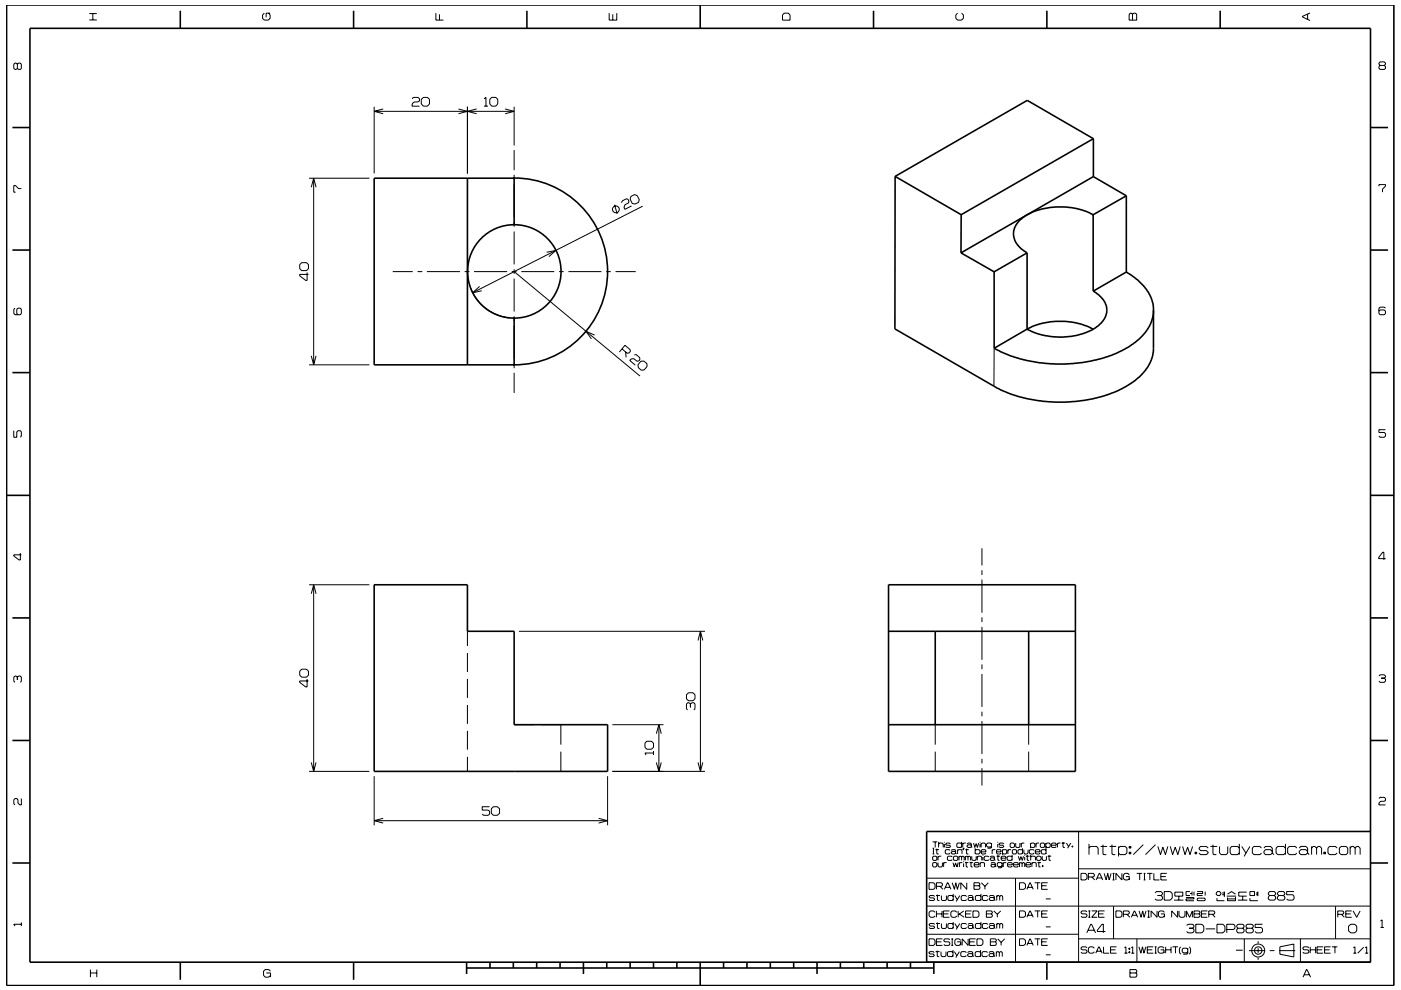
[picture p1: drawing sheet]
<svg xmlns="http://www.w3.org/2000/svg" width="297mm" height="210mm" viewBox="0 0 297 210" stroke-linecap="round" stroke-linejoin="round" font-family="sans-serif">
<g fill="none" stroke="#000" stroke-width=".21">
<path d="M3.7 13.6l-.3-.2h-.2l-.3 .2v.9l.3 .2 .5-.2M3.7 13.6l.2-.2h.4l.2 .2v.9l-.2 .2h-.4l-.2-.2M3.7 13.6v.9M18.9 4.2h1.6M18.9 2.9h1.6M19.7 2.9v1.3M56 2.8l-.3 .4v.7l.3 .4h.9l.4-.4v-.7l-.4-.4M57.3 2.8h-.9v.9M92.4 2.8v1.5h1.6M93.2 3v1.3M129.2 2.8v1.5h1.6v-1.5M129.9 3v1.3"/>
<path d="M166.3 2.8h.8l.4 .4v1.1h-1.6v-1.1zM203 2.8l-.4 .4v.7l.4 .4h.9l.4-.4v-.7l-.4-.4M239.6 2.8h.3l.2 .2 .3-.2h.3l.3 .2v1.3h-1.6v-1.3zM240.1 3v1.3M277.2 3v1.1M277.7 2.7l-1.6 .8v.1l1.6 .8M292.6 13.9l-.2-.3v-.2l.2-.3h.9l.2 .3v.2l-.2 .3M292.6 13.9l-.2 .2v.4l.2 .2h.9l.2-.2v-.4l-.2-.2M292.6 13.9h.9M65.5 37.8h12.8M66 39.7l.5-1.9 .5 1.9M66.5 37.8v39.6"/>
<path d="M79.3 22.6v14.2M81.2 23.1l-1.9 .5 1.9 .5M87.4 21l.3-.3h.9l.3 .3v.4l-.3 .2h-.8l-.4 .5v.4h1.5M89.3 21.1l.5-.4h.8l.5 .4v1l-.5 .4h-.8l-.5-.4zM97.2 23.1l1.9 .5-1.9 .5M99.1 22.6v14.2M101 23.1l-1.9 .5 1.9 .5M102.6 22.5h.9M102.6 20.9l.4-.2v1.8M103.8 21.1l.5-.4h.8l.4 .4v1l-.4 .4h-.8l-.5-.4zM107.1 23.1l1.9 .5-1.9 .5M109 23.6h-29.7"/>
<path d="M109 22.6v8.3M109 31.8v4.3M109 37.1v1M109 39.1v7M292.4 39.5v-.3h1.3v.3l-.6 .6v.7M4.5 40h-.6l-.6-.6h-.4v1.4h.4M64 55.7h1l.4 .4v.9l-.4 .4h-1l-.5-.4v-.9zM65.1 57.8v1.7h-.3l-1.3-1v-.3h1.9M83.3 57.6h4.2M88.5 57.6h1M90.5 57.6h7M98.5 57.6h1"/>
<path d="M99.1 57.6h.1M100.5 57.6h7M108.5 57.6h1M109 57.6l26.7 22.1M109 47.1v1M109 49.1v7M109 57.1v1M109 59.1v7M110.5 57.6h7M115.9 53.5l1.9-.4-1.4 1.3M118.5 57.6h1M120.5 57.6h7"/>
<path d="M128.5 57.6h1M130.3 43.4l.6 2M130.5 57.6h4.3M130.9 45v.1M131.8 43l.1-.4 .9-.4 .4 .1 .1 .4v.3l-.8 .4-.2 .6 .2 .4 1.4-.7M133.8 41.7l.7-.4 .6 .2 .4 .8-.1 .6-.8 .4-.6-.2-.4-.9zM136.3 43.7l-36.1 18.4M3.2 65.4l-.3 .2v.9l.3 .3h1.1l.2-.3v-.9l-.2-.2h-.5l-.2 .2v.9l.2 .3M65.5 77.4h12.8M66 75.5l.5 1.9 .5-1.9M99.8 61.2a9.9 9.9 0 0 0 8.2 6.2M101.7 60.7l-1.5 1.4 1.9-.4"/>
<path d="M109 67.1v1M109 69.1v7M109 77.1v1M109 79.1v4.2M126.1 71.1l-1.9-.8 1.2 1.6M131.9 74l1.1 .9h.4l.2-.4v-.3l-1.1-1-1.2 1.5M132.6 74.6l.2 1.2M134.5 75.3l.4-.1 .7 .7 .1 .4-.3 .3h-.4l-.6-.5-.6 .1-.3 .2 1.2 1.1M135.9 76.6h.6l.7 .5v.6l-.6 .8h-.6l-.7-.5v-.6zM210.8 73.9l-.1 8M293.7 65.4l-.2-.3h-.9l-.2 .3v1.1l.2 .3h.9l.2-.3v-.5l-.2-.3h-.9l-.2 .3M2.9 91.3v1.4h.7v-1.1l.2-.3h.5l.2 .3v.9l-.2 .2"/>
<path d="M293.7 91.1h-1.3v.6h1.1l.2 .3v.5l-.2 .2h-.9l-.2-.2M4.3 117.3v1.5h-.2l-1.2-.9v-.2h1.6M208.2 116.3v3.6M293.8 118.5h-1.5v-.3l.9-1.1h.2v1.6M65.5 124h12.8M66 125.9l.5-1.9 .5 1.9M66.5 124v39.6M99.1 133.9v3.1M99.1 138.5v4M110 133.9h39.5M148 135.8l.5-1.9 .5 1.9M148.5 133.9v29.7"/>
<path d="M208.2 120.9v1.1M208.2 122.9v7.1M208.2 130.9v1M208.2 133v7M3.7 143.6l-.3-.2h-.2l-.3 .2v.9l.3 .2M3.7 143.6l.2-.2h.4l.2 .2v.9l-.2 .2M3.7 143.6v.6M64 141.9h1l.4 .5v.8l-.4 .4h-1l-.5-.4v-.8zM65.1 144v1.7h-.3l-1.3-1v-.3h1.9M99.1 144v4M99.1 149.5v4M99.1 155v4"/>
<path d="M109 153.7h4.2M114.7 153.7h4.2v4.2M118.9 159.4v4.2M129.8 153.7h10.9M137.1 157.2h1l.5 .4v.9l-.5 .4h-1l-.4-.4v-.9zM138.6 159.7h-1.9l.3 .4M138.6 159.3v.8M139.1 155.6l.6-1.9 .5 1.9M139.7 153.7v9.9M145.5 147.4l.5-.5h.9l.5 .5v.8l-.5 .4h-.9l-.5-.4zM146.4 149.3l.3-.2h.4l.3 .2v1l-.3 .3M146.4 149.3l-.3-.2h-.3l-.3 .2v1l.3 .3"/>
<path d="M146.4 149.3v.7M198.3 153.7v4.2M198.3 159.4v4.2M208.2 140.9v1M208.2 143v6.9M208.2 151v.9M208.2 152.9v7M218.1 153.7v4.2M218.1 159.4v4.2M292.4 143.4l.2-.3h.9l.2 .3v.2l-.2 .2M292.9 143.8h.6M293.5 143.8l.2 .3v.4l-.2 .2h-.9l-.2-.2"/>
<path d="M4.5 169.4v1.3h-.3l-.4-.4v-.7l-.2-.2h-.4l-.3 .2v.9l.3 .2M65.5 163.6h12.8M66 161.7l.5 1.9 .5-1.9M79.3 164.6v10.4M79.3 174.1h49.5M81.2 173.6l-1.9 .5 1.9 .5M99.1 160.5v3.1M103.8 171.1h-1.6v.7h1.3l.3 .3v.6l-.3 .2h-1l-.3-.2M104.2 171.5l.4-.4h.8l.5 .4v1l-.5 .4h-.8l-.4-.4zM126.9 173.6l1.9 .5-1.9 .5M128.8 164.6v10.4M129.8 163.6h19.7"/>
<path d="M139.1 161.7l.6 1.9 .5-1.9M148 161.7l.5 1.9 .5-1.9M197.7 178.6h1M197.7 179.9h.4M197.9 179.9v1.2M198.3 178.6v1.1M198.6 180v1.1h.4M199 179l.2-.2h.6l.2 .2v.7M199 178.6v1.1M200.2 178.6v.1M200.2 179v.7M201.5 179l-.2-.2h-.6l-.2 .3 .2 .2h.6l.2 .3-.2 .1h-.6l-.2-.1"/>
<path d="M203.9 179l-.2-.2h-.7l-.1 .2v.6l.1 .1h.7l.2-.1M203.9 178.6v1.1M204.1 178.8v.9M204.2 179.9h.2l-.2 .4zM204.3 179.9l-.1 .4M204.8 178.8h-.5l-.2 .2M204.9 180v1.1h.4M205 179l.2-.2h.6l.2 .2v.6M206 179.4l-.2-.2h-.6l-.2 .2 .2 .3h.6l.2-.1M206 179.6l.1 .1M206.4 178.8l.3 .9 .3-.8 .2 .8 .3-.9M206.8 179.9v1.2"/>
<path d="M207.8 178.6v.1M207.8 179v.7M208 179l.2-.2h.5l.3 .2v.7M208 178.8v.9M208.2 160.9v1M208.2 162.9v3.7M210.2 179l-.2-.2h-.6l-.2 .2v.4l.2 .3h.6l.2-.3M210.2 178.8v.9l-.2 .2h-.6M211.5 178.6v.1M211.5 179v.7M212.8 179l-.2-.2h-.6l-.2 .3 .2 .2h.6l.2 .3-.2 .1h-.6l-.2-.1M214.3 178.8h.6l.2 .2v.6l-.2 .1h-.6l-.1-.1v-.6z"/>
<path d="M215.3 178.8v.8l.2 .1h.6l.1-.1v-.8M216.5 178.8v.9M216.8 179.9v1.2M217.2 178.8h-.5l-.2 .2M218.5 179l.2-.2h.5l.2 .2v.6l-.2 .1h-.5l-.2-.1M218.5 178.8v1.1M219.7 178.8v.9M220.3 178.8h-.5l-.1 .2M220.6 179l.2-.2h.5l.2 .2v.6l-.2 .1h-.5l-.2-.1zM221.7 179l.3-.2h.5l.2 .2v.6l-.2 .1h-.5l-.3-.1M221.7 178.8v1.1M221.8 179.9v1.2"/>
<path d="M222.9 179.3h1l-.1-.5h-.7l-.2 .2v.6l.2 .1h.7l.1-.1M224.2 178.8v.9M224.8 178.8h-.4l-.2 .2M225.1 178.8h.7M225.4 178.6v1.1h.4M226.1 178.8l.5 .8M227 178.8l-.6 1.1M227.3 179.4h.2v.3h-.2zM227.4 179.4v.3M228.7 176.4v27.7M230.9 179.9l.3-.4h1.3l.3 .4v1.4M230.9 179v2.3"/>
<path d="M233.3 179.5h1.4M233.8 179.2v1.9l.2 .2h.6M235.2 179.5h1.4M235.8 179.2v1.9l.2 .2h.5M237.1 179.9l.4-.4h1l.4 .4v1l-.4 .4h-1l-.4-.4M237.1 179.5v2.1M239.4 179.5h.4v.4h-.4zM239.6 179.5v.4M242.4 179.2l-2.1 2.1M245 179.2l-2.1 2.1M245.5 179.5l.5 1.8 .5-1.6 .6 1.6 .5-1.8M248.1 179.5l.5 1.8 .6-1.6 .5 1.6 .5-1.8"/>
<path d="M250.7 179.5l.5 1.8 .6-1.6 .5 1.6 .6-1.8M256.2 179.9l-.4-.4h-1.2l-.4 .4 .4 .5h1.2l.4 .5-.4 .4h-1.2l-.4-.4M256.6 179.5h1.5M257.2 179.2v1.9l.1 .2h.6M258.6 179.5v1.4l.3 .4h1.1l.3-.4v-1.4M262.8 179.9l-.4-.4h-1.2l-.4 .4v1l.4 .4h1.2l.4-.4M262.8 179v2.3M263.3 179.5l.9 1.4M265 179.5l-1.2 2.1M267.5 179.9l-.4-.4h-1.2l-.4 .4v1l.4 .4h1.2l.4-.4M268 179.9l.3-.4h1.1l.3 .4v1M272.5 179.9l-.3-.4h-1.3l-.3 .4v1l.3 .4h1.3l.3-.4"/>
<path d="M272.5 179v2.3M274.9 179.9l-.3-.4h-1.2l-.4 .4v1l.4 .4h1.2l.3-.4M275.5 179.9l.3-.4h1.1l.3 .4v1M278.1 179.9l.3-.4h.4l.3 .4M278.1 179.5v1.8M279.1 179.9l.4-.4h.3l.4 .4v1.4M279.1 179.9v1.4M283.5 179.9l-.4-.4h-1.2l-.3 .4v1l.3 .4h1.2l.4-.4M284 179.9l.3-.4h1.1l.3 .4v1l-.3 .4h-1.1l-.3-.4zM286.3 179.9l.3-.4h.3l.4 .4M286.3 179.5v1.8M287.3 179.9l.4-.4h.3l.4 .4v1.4"/>
<path d="M287.3 179.9v1.4M292.4 169.4l.2-.3h.9l.2 .3v.3l-.2 .3h-.8l-.3 .3v.4h1.3M4.5 195.7v.7M4.5 196h-1.6l.3 .4M196.5 198.2h32.2M196.5 192.2h94.1M196.6 186.3h32.1M197 199.1h.9l.3 .4v.7l-.3 .3h-.9zM197 187.2h.9l.3 .4v.7l-.3 .3h-.9zM197.7 181.1h.4M197.7 181.8l.2-.2h.6l.1 .2v.5l-.1 .2h-.6l-.2-.2zM197.7 183.1l.2-.1h.6l.1 .1v.6l-.1 .2h-.6l-.2-.2z"/>
<path d="M198.2 190.2l-.2-.3h-.8l-.2 .3 .2 .3h.8l.2 .3-.2 .2h-.8l-.2-.2M198.2 196.1l-.2-.2h-.8l-.2 .2 .2 .3h.8l.2 .2-.2 .3h-.8l-.2-.2M198.2 193.5l-.2-.3h-.7l-.3 .3v.8l.3 .3h.7l.2-.3M198.3 180.2h.8M198.5 189.9h.8M198.5 195.9h.8M198.5 188h1.1l.2-.2v-.4l-.2-.2h-1.1v1.4M198.5 199.8h1.1M198.5 193.2v1.4M198.5 193.8h1.2M198.7 189.7v1.2l.5 .1M198.7 195.7v1.1l.5 .1"/>
<path d="M198.9 183v.7l.2 .2h.5l.2-.2v-.7M198.9 181.6v.9M199.3 188l.6 .6M199.6 181.6h-.5l-.2 .2M199.6 189.9v.9l.2 .2h.6l.3-.2v-.9M199.6 195.9v.8l.2 .2h.6l.3-.2v-.8M199.7 193.2v1.4M199.8 199.1h-1.3v1.4h1.3M200 193.8h1.1M200.1 183v.9M200.2 188.6l.7-1.4h.1l.6 1.4M200.4 188.2h1"/>
<path d="M200.7 183h-.5l-.1 .1M201.3 193.2h-1.3v1.4h1.3M201.4 199.3l-.2-.2h-.9l-.2 .5 .2 .2h.9l.2 .2v.3l-.2 .2h-.9l-.2-.2M201.4 180.4l-.1-.2h-.7l-.2 .2v.5l.2 .2h.7l.1-.2M201.7 180.4l.2-.2h.5l.2 .2v.5M201.7 199.1h.4M201.9 199.1v1.4M201.9 187.2l.5 1.4 .2-1.4 .4 1.4 .4-1.4M201.9 181.8l-.2-.2h-.7l-.1 .2v.5l.1 .2h.7l.2-.2M202.1 183l.2 .9 .3-.9 .3 .9 .3-.9M202.1 190.2l-.2-.3h-.7l-.2 .3v.6l.2 .2h.7l.2-.2M202.1 196.1l-.2-.2h-.7l-.2 .2v.6l.2 .2h.7l.2-.2"/>
<path d="M202.1 189.6v1.4M202.1 195.6v1.3M202.1 181.8l.2-.2h.6l.2 .2v.5l-.2 .2h-.6l-.2-.2zM202.4 189.9l.5 .9M202.4 195.9l.5 .8M202.6 180.8l-.2-.2h-.5l-.2 .2 .2 .3h.5l.2-.2M202.6 180.9l.2 .2M202.9 193.5l-.3-.3h-.7l-.3 .3v.8l.3 .3h.7l.3-.3M202.9 199.8h.8v.7M203 180.4l.2-.2h.6l.2 .2v.7M203 180.2v.9M203.2 193.2v1.4"/>
<path d="M203.3 181.8l.2-.2 .4 .2M203.3 181.6v.9M203.4 193.8l1 .8M203.4 183v.9M203.5 189.9l-.8 1.3M203.5 195.9l-.8 1.2M203.7 199.5l-.3-.4h-.7l-.3 .4v.7l.3 .3h.7l.3-.3M203.9 181.8v.7M203.9 181.8l.1-.2 .4 .2v.7M204 183h-.4l-.2 .1M204.3 182.7v.2M204.3 183.1v.8"/>
<path d="M204.3 193.2l-1.1 .8M204.6 183h.7M204.7 180.2h.7M204.7 181.6v.9M204.7 181.8l.1-.2 .4 .2M204.7 193.8h1.1M204.8 182.8v1l.4 .1M204.9 190.2l-.2-.3h-.7l-.2 .3v.6l.2 .2h.7l.2-.2M204.9 196.1l-.2-.2h-.7l-.2 .2v.6l.2 .2h.7l.2-.2M205 187.2v1.4l-1.3-1.4v1.4M205.2 190.2l.2-.3h.7l.2 .3v.6M205.2 196.1l.2-.2h.7l.2 .2v.6"/>
<path d="M205.2 181.8v.7M205.2 181.8l.2-.2 .4 .2v.7M205.3 199.1v1.4l-1.3-1.4v1.4M205.6 183h.7M205.6 199.8h1M205.9 182.8v1l.3 .1M206 193.2h-1.3v1.4h1.3M206 181.6v.7l.2 .2h.6l.2-.2v-.7M206.3 193.2h1l.3 .3v.8l-.3 .3h-1zM206.3 190.6l-.2-.2h-.7l-.2 .2 .2 .4h.7l.2-.2M206.3 196.5l-.2-.2h-.7l-.2 .2 .2 .4h.7l.2-.2M206.3 190.8l.2 .2"/>
<path d="M206.3 196.7l.2 .2M206.5 187.2h1.1l.2 .2-.2 .5 .2 .2v.3l-.2 .2h-1.1zM206.5 187.9h1.1M206.5 183.4h1.1l-.2-.4h-.7l-.2 .1v.6l.2 .2h.7l.2-.2M206.8 180.4l.1-.2h.7l.2 .2v.5l-.2 .2h-.7l-.1-.2M206.8 199.1h-1.2v1.4h1.2M207.1 199.1h1l.3 .4v.7l-.3 .3h-1zM207.2 181.8l.2-.2h.5l.2 .2v.7M207.2 181.6v.9M207.8 183.1l.2-.1h.6l.1 .1v.8M207.8 183v.9M208 190.2l-.2-.3h-.8l-.2 .3v.6l.2 .2h.8l.2-.2"/>
<path d="M208 196.1l-.2-.2h-.8l-.2 .2v.6l.2 .2h.8l.2-.2M208 189.6v1.4M208 195.6v1.3M208 180.7h1v-.3l-.2-.2h-.6l-.2 .2v.5l.2 .2h.6l.2-.2M208.1 187.2l.7 .8M208.4 181.3v.2M208.4 181.8v.7M208.8 188v.6M209.1 193.2h1.1l.2 .2-.2 .4 .2 .2v.3l-.2 .3h-1.1zM209.1 193.8h1.1M209.5 190.2l-.3-.3h-.7l-.2 .3v.6l.2 .2h.7l.3-.2M209.5 196.1l-.3-.2h-.7l-.2 .2v.6l.2 .2h.7l.3-.2"/>
<path d="M209.5 187.2l-.7 .8M209.7 181.8l-.2-.2h-.7l-.1 .2v.5l.1 .2h.7l.2-.2M209.7 190.2l.3-.3h.6l.2 .3v.6M209.7 196.1l.3-.2h.6l.2 .2v.6M209.9 181.8l.2-.2h.5l.3 .2v.5M210 199.1h1l.2 .2-.2 .5 .2 .2v.3l-.2 .2h-1zM210 199.8h1M210.1 183.1l.2-.1h.5l.2 .1v.6M210.4 180.2v.9M210.7 193.2l.8 .7M210.8 190.6l-.2-.2h-.6l-.3 .2v.2l.3 .2h.6l.2-.2M210.8 196.5l-.2-.2h-.6l-.3 .2v.2l.3 .2h.6l.2-.2"/>
<path d="M210.8 190.8l.2 .2M210.8 196.7l.2 .2M210.9 182.2l-.3-.3h-.5l-.2 .3 .2 .3h.5l.3-.2M210.9 182.3l.1 .2M211 183.5l-.2-.2h-.5l-.2 .2 .2 .4h.5l.2-.2M211 183.7l.2 .2M211 180.2h-.4l-.2 .2M211.3 181.6h.7M211.3 180.7h1l-.2-.5h-.6l-.2 .2v.5l.2 .2h.6l.2-.2M211.3 190.2l.2-.3 .5 .3M211.3 189.9v1.1M211.3 195.9v1"/>
<path d="M211.3 196.1l.2-.2 .5 .2M211.5 193.9v.7M211.5 199.1l.8 .8M211.6 181.4v1l.3 .1M212 190.2l.2-.3 .4 .3v.8M212 190.2v.8M212 196.1v.8M212 196.1l.2-.2 .4 .2v.8M212.2 193.2l-.7 .7M212.3 182h1v-.2l-.2-.2h-.6l-.2 .2v.5l.2 .2h.6l.2-.2M212.3 199.9v.6M212.5 183.1l-.2-.1h-.7l-.2 .1v.5l.2 .2h.7l.2-.2"/>
<path d="M212.5 183v.9l-.2 .2h-.7M212.6 180.4l.1-.2h.6l.1 .2v.5l-.1 .2h-.6l-.1-.2M212.6 180.2v1.1M212.7 183v.9M213 199.1l-.7 .8M213.4 183h-.5l-.2 .1M213.6 183.4h1l-.1-.4h-.7l-.2 .1v.6l.2 .2h.7l.1-.2M213.7 180.2v.9M214.4 180.2h-.5l-.2 .2M214.6 181.8l-.2-.2h-.7l-.2 .2v.5l.2 .2h.7l.2-.2M214.6 181.3v1.2M214.6 180.4l.2-.2h.5l.2 .2v.5l-.2 .2h-.5l-.2-.2z"/>
<path d="M214.9 183.4h1l-.2-.4h-.6l-.2 .1v.6l.2 .2h.6l.2-.2M215.3 186.3v17.8M215.9 181.6l.3 .9 .2-.8 .3 .8 .3-.9M216.2 183v.9M216.2 183.1l.2-.1 .3 .1M216.2 199.1h.9l.3 .4v.7l-.3 .3h-.9zM216.2 187.2h.9l.3 .4v.7l-.3 .3h-.9zM216.2 193.2h.9l.3 .3v.8l-.3 .3h-.9zM216.7 183.1l.2-.1 .4 .1v.8M216.7 183.1v.8M216.8 180.4l-.2-.2h-.6l-.2 .2v.5l.2 .2h.6l.2-.2M217.1 180.2v.7l.2 .2h.5l.2-.2v-.7"/>
<path d="M217.3 181.3v.2M217.3 181.8v.7M217.5 183.4h1l-.1-.4h-.7l-.2 .1v.6l.2 .2h.7l.1-.2M217.5 181.6h.8M217.7 194.6l.7-1.4 .7 1.4M217.7 188.6l.7-1.4 .7 1.4M217.8 181.4v1l.4 .1M217.9 194.1h1M217.9 188.2h1M218.5 181.8l.2-.2h.6l.2 .2v.7M218.5 181.3v1.2M218.8 183.1l.2-.1h.5l.2 .1v.8"/>
<path d="M218.8 183v.9M219.2 180.4l-.1-.2h-.7l-.2 .2v.5l.2 .2h.7l.1-.2M219.4 199.1h1.2M219.4 193.2h1.2M219.4 187.2h1.2M219.5 180.7h1l-.2-.5h-.6l-.2 .2v.5l.2 .2h.6l.2-.2M219.8 181.8l.2-.2h.5l.2 .2v.5l-.2 .2h-.5l-.2-.2zM220 183h.7M220 187.2v1.4M220 193.2v1.4M220 199.1v1.4M220.3 182.8v1l.3 .1"/>
<path d="M220.8 199.8h1.1M220.8 193.8h1.1M220.8 187.9h1.1M221 183.6h.1v.2h-.1zM221 181.6v.7l.1 .2h.6l.2-.2v-.7M221.1 183.6v.2M221.7 196.6h1.1M221.7 190.7h1.1M221.8 180.4l-.2-.2h-.6l-.2 .2v.5l.2 .2h.6l.2-.2M222.1 199.1h-1.3v1.4h1.3M222.1 187.2h-1.3v1.4h1.3M222.1 193.2h-1.3v1.4h1.3"/>
<path d="M222.1 181.6h.8M222.4 181.4v1l.4 .1M228.7 199.1h61.9M228.7 184.3h61.9M229.2 185.2h.9l.4 .4v.7l-.4 .3h-.9zM230.4 197.9l.9-1.9h.1l.9 1.9M230.5 193.4l-.2-.2h-.9l-.2 .2 .2 .4h.9l.2 .2v.3l-.2 .3h-.9l-.2-.3M230.7 197.3h1.3M230.8 186h1l.2-.2v-.3l-.2-.3h-1v1.4M230.8 193.2h.4M230.8 194.6h.4M231 193.2v1.4"/>
<path d="M231.5 186l.6 .6M231.5 193.2h1.1l-1.1 1.4h1.1M232.4 186.6l.6-1.4h.2l.6 1.4M232.6 186.2h1M232.9 193.8h1.1M234.1 185.2l.4 1.4 .4-1.4 .3 1.4 .4-1.4M234.2 193.2h-1.3v1.4h1.3M234.4 197.6h-1.7v-.3l.9-1.3h.3v1.9M235.9 185.2h.4M235.9 186.6h.4M236.1 185.2v1.4M236.1 192.2v6.9"/>
<path d="M236.6 193.2h1l.3 .3v.8l-.3 .3h-1zM237.9 185.2v1.4l-1.3-1.4v1.4M238.2 193.9h1l.2-.2v-.3l-.2-.2h-1v1.4M238.7 185.9h.7v.7M238.9 193.9l.7 .7M239.4 180.8h.4v.3h-.4zM239.4 185.6l-.3-.4h-.6l-.3 .4v.7l.3 .3h.6l.3-.3M239.6 180.8v.3M239.9 194.6l.6-1.4 .7 1.4M240.1 194.1h.9M241 185.2h1.1M241 199.1v5"/>
<path d="M241.5 193.2l.4 1.4 .4-1.4 .3 1.4 .4-1.4M241.6 185.2v1.4M242.5 185.2h.4M242.5 186.6h.4M242.7 185.2v1.4M243.2 185.2h1.1M243.3 193.2h.5M243.3 194.6h.5M243.5 193.2v1.4M243.8 185.2v1.4M244.6 185.2v1.4h1.2M244.9 189.4l.3-.3h1l.3 .3v.2l-.3 .3"/>
<path d="M245.3 193.2v1.4l-1.2-1.4v1.4M245.4 189.9h.8M246.1 193.8h.8v.8M246.1 185.9h1.1M246.2 189.9l.3 .3v.5l-.3 .2h-1l-.3-.2M246.8 189.1h1.3l.4 .4v1l-.4 .4h-1.3zM246.9 193.5l-.4-.3h-.6l-.3 .3v.8l.3 .3h.6l.4-.3M247.4 185.2h-1.3v1.4h1.3M248.9 190.9h2M249.1 189.2h1.7v.9h-1.7zM249.7 193.2v1.4l-1.3-1.4v1.4M249.9 190.1v.8"/>
<path d="M250 193.2v1.1l.3 .3h.6l.3-.3v-1.1M251.5 190.4h1.6v.3h-1.6v.3h1.6M251.5 194.6v-1.4l.7 1.4 .6-1.4v1.4M251.6 196.3l.3-.3h1l.3 .3v.3l-.3 .3M252.1 196.9h.8M252.3 189.1h-.8v.8h.8M252.3 189.5h.4M252.7 189.1v.8M252.9 196.9l.3 .2v.5l-.3 .3h-1l-.3-.3M253.1 193.2h1.1l.2 .2-.2 .4 .2 .3v.2l-.2 .3h-1.1zM253.1 193.8h1.1M253.2 189.1v.8"/>
<path d="M253.4 180.8h.3v.3h-.3zM253.5 196h1.3l.4 .5v.9l-.4 .5h-1.3zM253.5 180.8v.3M253.8 189.1h1.2v.4h-1.2v.4h1.2M254 190.5h1.4l.1 .4-.1 .1h-1.4l-.2-.1zM254.7 193.8h1.1M255.5 189.1v.8M255.6 197h2M256 193.2h-1.3v1.4h1.3M256.3 193.9h1l.3-.2v-.3l-.3-.2h-1v1.4M257 193.9l.6 .7M258 196h1.3l.4 .5v.9l-.4 .5h-1.3z"/>
<path d="M258 190.5v.5h1.6M258.1 189.1h.5l.3 .3v.2l-.3 .3h-.5l-.2-.3v-.2zM259.1 189.4h.5M259.1 189.8h.5M259.6 189.1v1.1M260.1 190.1h2M260.1 197.1h1.4l.3-.2v-.6l-.3-.3h-1.4v1.9M260.3 190.7h1.7M260.3 190.4v.6h1.7v-.6M260.3 189.6l.8-.5 .9 .5M262.5 196.9l-.3 .2v.5l.3 .3h1l.3-.3v-.5l-.3-.2M262.5 196.9l-.3-.3v-.3l.3-.3h1l.3 .3v.3l-.3 .3"/>
<path d="M262.5 196.9h1M262.5 190.9h2M263.5 190.1v.8M263.8 199.1v5M264.3 189.2h-1.7v.9h1.7M264.5 196.9l-.3-.3v-.3l.3-.3h.9l.3 .3v.3l-.3 .3M264.5 196.9h.9M264.5 196.9l-.3 .2v.5l.3 .3h.9l.3-.3v-.5l-.3-.2M265 189.1h1v.8h-1zM265 190.5v.5h1.7M266.3 189.4h.4M266.3 189.8h.4"/>
<path d="M266.7 189.1v1M266.7 199.6v.5M267.7 196h-1.6v.7h1.3l.3 .3v.6l-.3 .3h-1l-.3-.3M269.2 189.9h1M269.2 189.9l-.3-.3v-.2l.3-.3h1l.3 .3v.2l-.3 .3M269.2 189.9l-.3 .3v.5l.3 .2h1l.3-.2v-.5l-.3-.3M269.7 180.6l-.3-.4h-1.1l-.3 .4v.3l.3 .4h1.1l.3-.4M269.7 180.9l.4 .4M271.1 189.9h1M271.1 189.9l-.3-.3v-.2l.3-.3h1l.3 .3v.2l-.3 .3M271.1 189.9l-.3 .3v.5l.3 .2h1l.3-.2v-.5l-.3-.3M274.4 189.1h-1.6v.7h1.3l.3 .3v.6l-.3 .2h-1l-.3-.2"/>
<path d="M275.7 199.1v5M277.2 180.6l-.3-.4h-1.1l-.3 .4v.3l.3 .4h1.1l.3-.4M277.2 180.9l.4 .4M280.7 180.8h.3v.3h-.3zM280.9 180.8v.3M283.2 192.2v6.9M283.6 193.9h1.1l.2-.2v-.3l-.2-.2h-1.1v1.4M284.4 193.9l.6 .7M285.3 193.8h1.1M285.9 196.5l.5-.5h.8l.5 .5v.9l-.5 .5h-.8l-.5-.5zM286.6 193.2h-1.3v1.4h1.3M286.9 193.2l.8 1.4 .7-1.4"/>
<path d="M292.7 195.4l.3-.3v1.6M292.7 196.7h.7M19.2 206.4h1.3M19.2 205.7v1.6M20.5 205.7v1.6M56.5 206.4h.9v.9M57.4 206l-.4-.4h-.8l-.3 .4v.9l.3 .4h.8l.4-.4M198.1 202l-.2-.2h-.8l-.2 .2 .2 .3h.8l.2 .3-.2 .3h-.8l-.2-.2M198.4 201.8h.8M198.7 201.6v1.2l.4 .1M199.5 201.8v.9l.2 .2h.7l.2-.2v-.9M201.7 200.5h.4"/>
<path d="M202.1 202l-.3-.2h-.7l-.2 .2v.7l.2 .2h.7l.3-.2M202.1 201.5v1.4M202.3 201.8l.6 .9M203.4 201.8l-.8 1.3M204.9 202l-.3-.2h-.7l-.2 .2v.7l.2 .2h.7l.3-.2M205.1 202.1l.3-.3h.6l.2 .3v.6M206.2 202.5l-.2-.2h-.6l-.3 .2v.2l.3 .2h.6l.2-.2M206.2 202.7l.3 .2M207.9 202.1l-.2-.3h-.7l-.2 .3v.6l.2 .2h.7l.2-.2M207.9 201.5v1.4M209.4 202.1l-.2-.3h-.8l-.2 .3v.6l.2 .2h.8l.2-.2M209.7 202.1l.2-.3h.6l.2 .3v.6"/>
<path d="M210.7 202.5l-.2-.2h-.6l-.2 .2 .2 .4h.6l.2-.2M210.7 202.7l.2 .2M211.2 201.8v1.1M211.2 202.1l.2-.3 .5 .3M211.9 202.1l.2-.3 .4 .3v.8M211.9 202.1v.8M217.7 200.5l.7-1.4 .7 1.4M217.9 200.1h1M221.7 202.5h1.1M230.5 201l-.2-.2h-.9l-.2 .4 .2 .3h.9l.2 .2v.3l-.2 .2h-.9l-.2-.2M232 201.1l-.3-.3h-.6l-.3 .3v.8l.3 .3h.6l.3-.3M232.3 202.2l.7-1.4 .7 1.4"/>
<path d="M232.5 201.8h1M234 200.8v1.4h1.2M235.5 201.5h1M236.7 200.8h-1.2v1.4h1.2M238.4 202.2h.7M238.4 201l.3-.2v1.4M239.3 201.1h.3v.2h-.3zM239.3 201.9h.3v.2h-.3zM239.4 201.1v.2M239.4 201.9v.2M239.6 205.6h1.2l.2 .3-.2 .5 .2 .2v.4l-.2 .3h-1.2zM239.6 206.4h1.2"/>
<path d="M239.9 202.2h.6M239.9 201l.3-.2v1.4M241.5 200.8l.4 1.4 .3-1.4 .3 1.4 .4-1.4M243.2 201.5h1.1M244.5 200.8h-1.3v1.4h1.3M244.8 200.8h.4M244.8 202.2h.4M245 200.8v1.4M246.1 201.5h.7v.7M246.8 201.1l-.3-.3h-.6l-.4 .3v.8l.4 .3h.6l.3-.3M247.1 201.5h1.2M247.1 200.8v1.4"/>
<path d="M248.3 200.8v1.4M248.6 200.8h1.2M249.2 200.8v1.4M250.4 200.8a1.09 1.09 0 0 0 0 1.6M251.8 201.3l-.2-.2h-.7l-.2 .2v.6l.2 .2h.7l.2-.2M251.8 201.1v1.1l-.2 .2h-.7M252.1 200.8a1.1 1.1 0 0 1 0 1.6M262 201.5h1.5M264.8 201.6h3.4M266.7 201.1v1M266.7 203.1v.5M269.2 201.6h1"/>
<path d="M271.2 201.6h3.4M274.3 203l-2.9-.6v-1.6l2.9-.6v2.8M276.3 207.3l.7-1.6h.1l.8 1.6M276.5 206.8h1.1M277.5 201l-.2-.2h-.9l-.2 .4 .2 .3h.9l.2 .2v.3l-.2 .2h-.9l-.2-.2M277.8 201.5h1.1M277.8 200.8v1.4M278.9 200.8v1.4M279.2 201.5h1.1M280.5 200.8h-1.3v1.4h1.3M280.8 201.5h1.1M282.1 200.8h-1.3v1.4h1.3"/>
<path d="M282.4 200.8h1.1M283 200.8v1.4M286.9 202.2h.7M286.9 201l.4-.2v1.4M289.1 200.9l-1.2 1.3M289.4 202.2h.7M289.4 201l.4-.2v1.4"/>
<circle cx="130.6" cy="44.4" r=".72"/>
<circle cx="266.8" cy="201.6" r="1.38"/>
<circle cx="266.8" cy="201.6" r=".79"/>
</g>
<g fill="none" stroke="#000" stroke-width=".34">
<path d="M1.4 1.1h294.1v207.9h-294.1zM6.4 6h284.2v198.1h-284.3zM38.2 2.3v3.7M75 2.3v3.7M111.7 2.3v3.7M148.5 1.1v4.9M185.2 2.3v3.7M222 2.3v3.7M258.7 2.3v3.7M2.6 27h3.7M99.1 37.8v39.6M109 37.8h-.2a19.8 19.8 0 0 1 20 19.8 19.8 19.8 0 0 1-20 19.8h.2"/>
<path d="M189.8 37.4l28-16.1 14 8.1v8.1l7 4M189.8 37.4l-.1 32.4 21.6 12.5 3.2 1.3 2.4 .8 3.3 .6 3.5 .3 4.2-.1 3.7-.6 2.5-.6 3.1-1.2 3-1.7 1.3-1.1 1.4-1.5 1.2-2.1 .5-2v-8.6M189.8 37.4l14 8.1M231.8 29.4l-28 16.1M231.8 37.5l-28.1 16.1M290.6 27h3.7M2.6 53h3.7M99.1 57.6a9.9 9.9 0 0 1 9.9-9.9h-.1a9.9 9.9 0 0 1 10.1 9.9 9.9 9.9 0 0 1-10.1 9.9h.1M99.1 57.6a9.8 9.8 0 0 0 9.9 9.9M109 47.7v-9.9h-29.7v39.6h29.7M203.7 53.6l7.1 4.1M203.8 45.5l-.1 8.1"/>
<path d="M210.8 57.7v16.2M217.8 53.6l-7 4.1M217.8 53.6v16.2M231.8 45.5l-2.4-1-2.3-.5-3.3-.1-1.9 .3a8.8 8.8 0 0 0-6.6 3.8 4 4 0 0 0 2 5.3l.5 .3M231.8 45.5v16.3M238.8 41.5v16.2M238.8 41.5l-7 4M290.6 53h3.7M2.6 79h3.7M109 67.5v9.9M217.8 69.8l-7 4.1M217.8 69.8l2.6-1.1 3.4-.5h2l2.4 .3 2 .6 1.6 .7"/>
<path d="M231.8 61.8l7-4.1 2.4 1.7 1.8 1.9 1.1 1.9 .4 1.3 .1 1.3M231.8 61.8a4.5 4.5 0 0 1 2.8 4.7 6.7 6.7 0 0 1-5.1 4.3l-2.6 .6-3.4 .1-3.1-.6-2.6-1.1M244.6 65.8l-.1 1.3-.6 1.6-1.1 1.8-1.4 1.5-2 1.5-1.4 .8-2.4 1.1-3.1 .9-3.1 .6-3.5 .3-5.4-.2-2.9-.5-3.1-.9-3.7-1.7M290.6 79h3.7M1.4 105.1h4.9M290.6 105.1h4.9M2.6 131.1h3.7M79.3 124h19.8v9.9h9.9v19.8h19.8v9.9h-49.5zM188.4 124h39.6v39.6h-39.6zM188.4 133.9h39.6M198.3 133.9v19.8M218.1 133.9v19.8"/>
<path d="M290.6 131.1h3.7M2.6 157.1h3.7M188.4 153.7h39.6M290.6 157.1h3.7M290.6 176.4h-94.1v27.7M2.6 183h3.7M290.6 183h3.7M38.2 204.1v3.7M75 204.1v3.7M98.9 205.3h99.1M98.9 204.1v2.5M103.9 204.1v1.2"/>
<path d="M108.8 204.1v1.2M113.8 204.1v1.2M118.7 204.1v1.2M123.7 204.1v2.5M128.6 204.1v1.2M133.6 204.1v1.2M138.6 204.1v1.2M143.5 204.1v1.2M148.5 204.1v4.9M153.4 204.1v1.2M158.4 204.1v1.2M163.3 204.1v1.2"/>
<path d="M168.3 204.1v1.2M173.2 204.1v2.5M178.2 204.1v1.2M183.1 204.1v1.2M188.1 204.1v1.2M193 204.1v1.2M198 204.1v2.5M222 204.1v3.7M258.7 204.1v3.7"/>
</g>
</svg>
